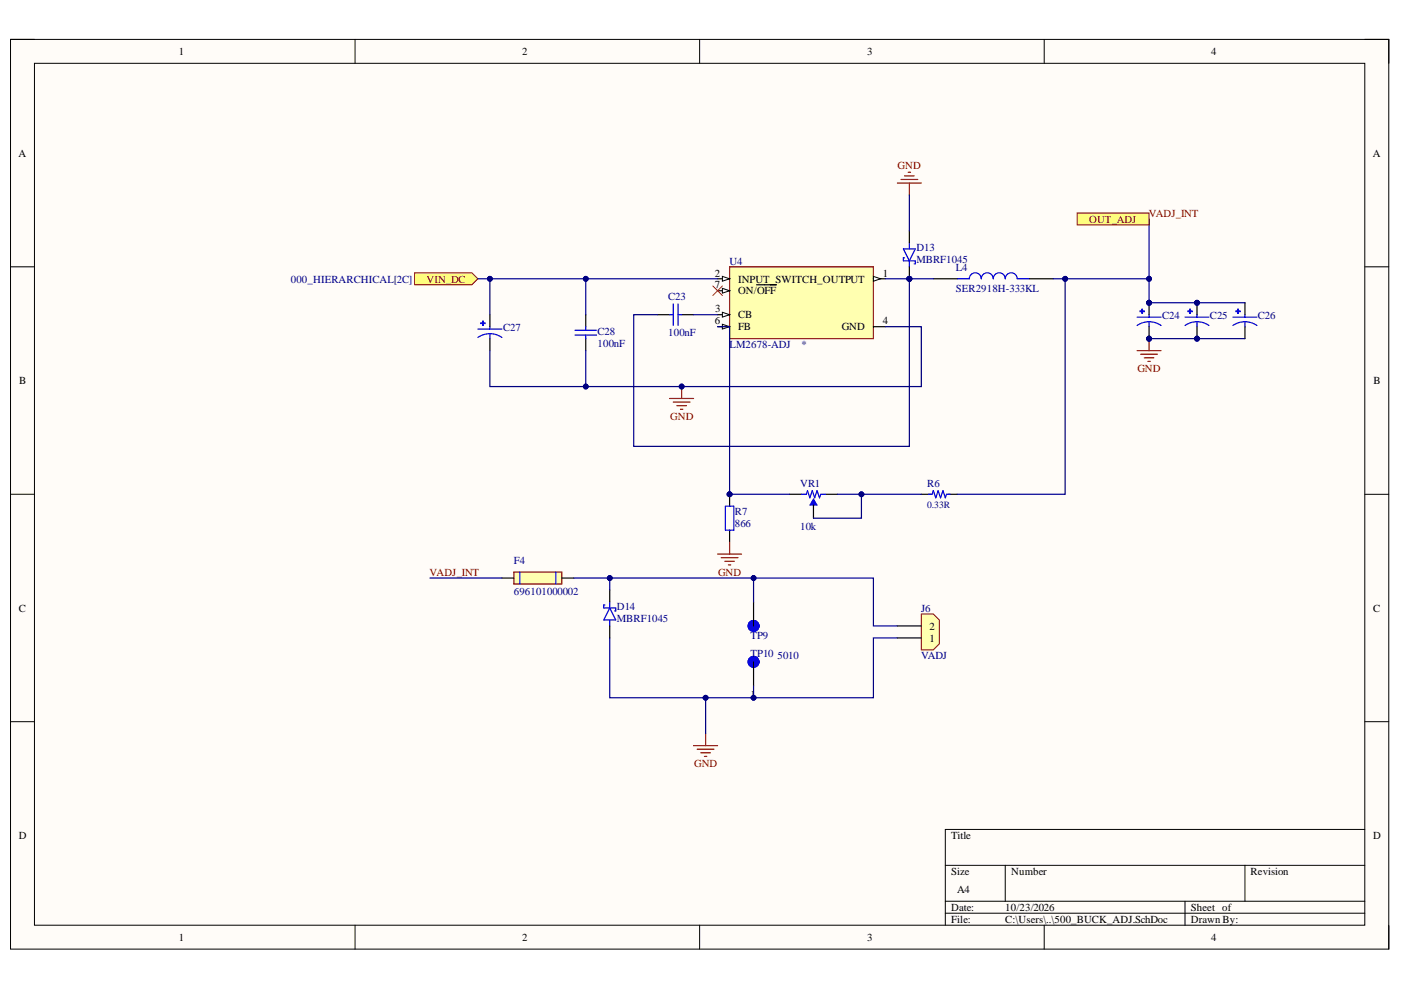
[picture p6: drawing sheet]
<svg xmlns="http://www.w3.org/2000/svg" width="297mm" height="210mm" viewBox="0 0 297 210" stroke-linecap="round" stroke-linejoin="round" font-family="sans-serif">
<defs><g id="words">
<g font-size="2.3">
<text x="37.9" y="11.7">1</text>
<text x="110.7" y="11.7">2</text>
<text x="183.9" y="11.7">3</text>
<text x="256.8" y="11.7">4</text>
<text x="3.9" y="33.3">A</text>
<text x="291" y="33.3">A</text>
<text x="151.6" y="58.6">2</text>
<text x="156.5" y="59.9">INPUT SWITCH_OUTPUT</text>
<text x="187.2" y="58.6">1</text>
<text x="151.6" y="61.2">7</text>
<text x="156.5" y="62.4">ON/OFF</text>
<text x="151.6" y="68.8">6</text>
<text x="151.7" y="66.2">3</text>
<text x="156.5" y="67.5">CB</text>
<text x="156.5" y="70">FB</text>
<text x="178.5" y="70">GND</text>
<text x="187.2" y="68.8">4</text>
<text x="4.1" y="81.4">B</text>
<text x="291.2" y="81.4">B</text>
<text x="4" y="129.7">C</text>
<text x="291.1" y="129.7">C</text>
<text x="197.1" y="136">1</text>
<text x="197.1" y="133.5">2</text>
<text x="159.1" y="147.9">1</text>
<text x="4" y="177.9">D</text>
<text x="201.6" y="177.9">Title</text>
<text x="291.1" y="177.9">D</text>
<text x="201.6" y="185.5">Size</text>
<text x="214.4" y="185.5">Number</text>
<text x="265.2" y="185.5">Revision</text>
<text x="202.9" y="189.3">A4</text>
<text x="201.6" y="193.1">Date:</text>
<text x="201.6" y="195.7">File:</text>
<text x="213.1" y="193.1">10/23/2026</text>
<text x="213.1" y="195.7">C:\Users\..\500_BUCK_ADJ.SchDoc</text>
<text x="252.5" y="193.1">Sheet of</text>
<text x="252.5" y="195.7">Drawn By:</text>
<text x="37.9" y="199.5">1</text>
<text x="110.7" y="199.5">2</text>
<text x="183.9" y="199.5">3</text>
<text x="256.8" y="199.5">4</text>
</g>
<g font-size="2.3" fill="#800000">
<text x="190.3" y="35.8">GND</text>
<text x="230.9" y="47.2">OUT_ADJ</text>
<text x="243.6" y="46">VADJ_INT</text>
<text x="90.4" y="59.9">VIN_DC</text>
<text x="241.1" y="78.9">GND</text>
<text x="142.1" y="89.1">GND</text>
<text x="91.1" y="122.1">VADJ_INT</text>
<text x="152.2" y="122.1">GND</text>
<text x="147.2" y="162.7">GND</text>
</g>
<g font-size="2.3" fill="#000080">
<text x="194.3" y="53.3">D13</text>
<text x="61.7" y="59.9">000_HIERARCHICAL[2C]</text>
<text x="154.7" y="56.1">U4</text>
<text x="194.3" y="55.8">MBRF1045</text>
<text x="202.7" y="57.4">L4</text>
<text x="141.7" y="63.7">C23</text>
<text x="202.7" y="61.9">SER2918H-333KL</text>
<text x="106.7" y="70.1">C27</text>
<text x="126.7" y="71.1">C28</text>
<text x="141.7" y="71.3">100nF</text>
<text x="246.4" y="67.6">C24</text>
<text x="256.5" y="67.6">C25</text>
<text x="266.7" y="67.6">C26</text>
<text x="126.7" y="73.6">100nF</text>
<text x="154.7" y="73.8">LM2678-ADJ</text>
<text x="169.9" y="73.8">*</text>
<text x="169.7" y="103.3">VR1</text>
<text x="196.6" y="103.3">R6</text>
<text x="155.8" y="109.2">R7</text>
<text x="155.8" y="111.7">866</text>
<text x="169.7" y="112.4">10k</text>
<text x="108.9" y="119.5">F4</text>
<text x="108.9" y="126.1">696101000002</text>
<text x="130.8" y="129.4">D14</text>
<text x="130.8" y="132">MBRF1045</text>
<text x="195.3" y="129.7">J6</text>
<text x="159.1" y="135.4">TP9</text>
<text x="159.1" y="139.2">TP10</text>
<text x="164.8" y="139.8">5010</text>
<text x="195.3" y="139.8">VADJ</text>
</g>
<text font-size="2" fill="#000080" x="196.6" y="107.6">0.33R</text>
</g></defs>
<path d="M2.2 8.4h292.2v192.8h-292.2z" fill-rule="evenodd" fill="#fffcf8"/>
<path d="M2.2 8.4h292.2v192.8h-292.2z" fill="none" stroke="#000" stroke-width=".21"/>
<path d="M7.3 13.4h282.1v182.8h-282.1z" fill-rule="evenodd" fill="#fffcf8"/>
<g fill="none" stroke="#000" stroke-width=".21">
<path d="M2.2 8.3h5.1M7.3 13.4h282.1v182.8h-282.1zM75.3 8.3v5.1M148.3 8.3v5.1M221.4 8.4v5M289.4 8.4h5v5M2.2 56.6h5.1M289.4 56.6h5M2.2 104.8h5.1M289.4 104.8h5M2.2 153h5.1M289.4 153h5"/>
<path d="M289.4 175.9h-89v20.3M75.3 196.2v5M148.3 196.2v5M200.4 183.5h89M200.4 191.1h89M200.4 193.6h89M213.1 183.5v7.6M221.4 196.2v5M251.2 191.1v5.1M264 183.5v7.6M294.4 196.2v5"/>
</g>
<path d="M154.7 56.6h30.5v15.2h-30.5z" fill-rule="evenodd" fill="#ffffb0"/>
<path d="M154.7 56.6h30.5v15.2h-30.5z" fill="none" stroke="#800000" stroke-width=".25"/>
<path d="M152.1 59.1h2.6" fill="none" stroke="#000" stroke-width=".25"/>
<path d="M153.2 58.6l1.5 .5-1.5 .5z" fill="#f8fcff"/>
<path d="M153.2 58.6l1.5 .5-1.5 .5z" fill="none" stroke="#000" stroke-width=".21"/>
<path d="M152.1 61.6h2.6" fill="none" stroke="#000" stroke-width=".25"/>
<path d="M153.2 61.1l1.5 .5-1.5 .6z" fill="#f8fcff"/>
<path d="M153.2 61.1l1.5 .5-1.5 .6z" fill="none" stroke="#000" stroke-width=".21"/>
<path d="M152.1 66.7h2.6M160.4 60.4h4.2" fill="none" stroke="#000" stroke-width=".25"/>
<path d="M153.2 66.2l1.5 .5-1.5 .5z" fill="#f8fcff"/>
<path d="M153.2 66.2l1.5 .5-1.5 .5z" fill="none" stroke="#000" stroke-width=".21"/>
<path d="M152.1 69.3h2.6" fill="none" stroke="#000" stroke-width=".25"/>
<path d="M153.2 68.8l1.5 .5-1.5 .5z" fill="#f8fcff"/>
<path d="M153.2 68.8l1.5 .5-1.5 .5z" fill="none" stroke="#000" stroke-width=".21"/>
<path d="M185.2 59.1h2.5" fill="none" stroke="#000" stroke-width=".25"/>
<path d="M185.2 58.6l1.5 .5-1.5 .5z" fill="#f8fcff"/>
<path d="M185.2 58.6l1.5 .5-1.5 .5z" fill="none" stroke="#000" stroke-width=".21"/>
<path d="M185.2 69.3h2.5" fill="none" stroke="#000" stroke-width=".25"/>
<path d="M87.9 57.8h12.2l1.2 1.3-1.2 1.3h-12.2z" fill-rule="evenodd" fill="#ffff80"/>
<path d="M87.9 57.8h12.2l1.2 1.3-1.2 1.3h-12.2z" fill="none" stroke="#800000" stroke-width=".21"/>
<path d="M102.3 68.1h.2v.9h-.2z" fill-rule="evenodd" fill="#00f"/>
<path d="M102.3 68.1h.2v.9h-.2z" fill="none" stroke="#00f" stroke-width=".25"/>
<path d="M102 68.5h.8v.1h-.8z" fill-rule="evenodd" fill="#00f"/>
<path d="M101.3 71.5a4.4 4.4 0 0 1 5.1 0M101.3 69.8h5.1M102 68.5h.8v.1h-.8zM103.9 69.3v.5M103.9 70.8v1M121.9 71h4.6M121.9 70h4.6M124.2 69.3v.7M124.2 71v.8" fill="none" stroke="#00f" stroke-width=".25"/>
<path d="M103.9 66.7v2.6M103.9 71.8v2.5M124.2 66.7v2.6M124.2 71.8v2.5" fill="none" stroke="#000" stroke-width=".25"/>
<path d="M142 84.5h5.1M142.7 85.2h3.6M143.5 86h2M144.3 86.8h.5M144.5 82v2.5" fill="none" stroke="#800000" stroke-width=".25"/>
<circle cx="144.5" cy="82" r=".51" fill="#000080"/>
<circle cx="144.5" cy="82" r=".51" fill="none" stroke="#000080" stroke-width=".21"/>
<path d="M139.4 66.7h2.6M144.5 66.7h2.6" fill="none" stroke="#000" stroke-width=".25"/>
<path d="M142 66.7h.7M142.7 64.4v4.6M143.8 66.7h.7M143.8 64.4v4.6" fill="none" stroke="#00f" stroke-width=".25"/>
<circle cx="192.8" cy="59.1" r=".51" fill="#000080"/>
<circle cx="192.8" cy="59.1" r=".51" fill="none" stroke="#000080" stroke-width=".21"/>
<path d="M191.5 52.8h2.6l-1.3 2.5zM191.8 54.7h-.3v.6h2.6v.6h-.3M192.8 51.5v1.3M192.8 55.3v1.3" fill="none" stroke="#00f" stroke-width=".25"/>
<path d="M192.8 49v2.5M192.8 56.6v2.5" fill="none" stroke="#000" stroke-width=".25"/>
<circle cx="192.8" cy="59.1" r=".51" fill="#000080"/>
<circle cx="192.8" cy="59.1" r=".51" fill="none" stroke="#000080" stroke-width=".21"/>
<path d="M190.3 38.8h5M191 38.1h3.6M191.8 37.3h2M192.5 36.5h.6M192.8 38.8v2.5M241.1 74.3h5.1M241.8 75.1h3.6M242.6 75.9h2M243.4 76.6h.5M243.6 71.8v2.5" fill="none" stroke="#800000" stroke-width=".25"/>
<path d="M203 59.1h2.5a1.27 1.27 0 0 1 1.3-1.3 1.27 1.27 0 0 1 1.2 1.3 1.27 1.27 0 0 1 1.3-1.3 1.27 1.27 0 0 1 1.3 1.3 1.27 1.27 0 0 1 1.3-1.3 1.27 1.27 0 0 1 1.2 1.3 1.27 1.27 0 0 1 1.3-1.3 1.27 1.27 0 0 1 1.3 1.3h2.5" fill="none" stroke="#00f" stroke-width=".25"/>
<path d="M197.9 59.1h5.1M218.2 59.1h5.1" fill="none" stroke="#000" stroke-width=".25"/>
<circle cx="243.6" cy="71.8" r=".51" fill="#000080"/>
<circle cx="243.6" cy="71.8" r=".51" fill="none" stroke="#000080" stroke-width=".21"/>
<path d="M108.9 121.3h10.2v2.5h-10.2z" fill-rule="evenodd" fill="#ffffb0"/>
<path d="M108.9 121.3h10.2v2.5h-10.2zM147.1 158.1h5M147.8 158.9h3.6M148.6 159.6h2M149.6 155.6v2.5M149.3 160.4h.6" fill="none" stroke="#800000" stroke-width=".25"/>
<path d="M110.2 121.3v2.5M117.8 121.3v2.5M128.3 128.3h-.3v.6h2.5v.6h-.2M129.3 128.9l1.2 2.5h-2.5zM129.3 127.6v1.3M129.3 131.4v1.3" fill="none" stroke="#00f" stroke-width=".25"/>
<path d="M106.4 122.6h2.5M119.1 122.6h2.6M129.3 125.1v2.5M129.3 132.7v2.6M159.8 127.6v5.1M159.8 140.3v5.1" fill="none" stroke="#000" stroke-width=".25"/>
<g fill="none" stroke="#00f" stroke-width="1.3">
<circle cx="159.8" cy="132.7" r=".63"/>
<circle cx="159.8" cy="140.3" r=".63"/>
</g>
<path d="M195.3 130.2h2.6l1.3 1.2v5.1l-1.3 1.3h-2.6z" fill-rule="evenodd" fill="#ffffb0"/>
<path d="M195.3 130.2h2.6l1.3 1.2v5.1l-1.3 1.3h-2.6z" fill="none" stroke="#980000" stroke-width=".21"/>
<path d="M167.4 104.8h2.5M175 104.8h2.6M190.3 135.3h5M190.3 132.7h5" fill="none" stroke="#000" stroke-width=".25"/>
<path d="M151.1 60.6l2.1 2.1M153.2 60.6l-2.1 2.1" fill="none" stroke="#f00" stroke-width=".21"/>
<path d="M172.5 105.8l.7 1.3h-1.5z" fill="#00f"/>
<path d="M172.5 105.8l.7 1.3h-1.5z" fill="none" stroke="#00f" stroke-width=".21"/>
<path d="M172.5 107.1v2.8M195.3 104.8h2.1M200.9 104.8h2.1" fill="none" stroke="#000" stroke-width=".25"/>
<path d="M169.9 104.8h1l.3-.8 .5 1.6 .5-1.6 .5 1.6M175 104.8h-1l-.2 .8-.6-1.6-.5 1.6M196.9 104.8h.7l.3-.8 .5 1.6 .5-1.6 .5 1.6 .5-1.6 .5 1.6 .3-.8h.7" fill="none" stroke="#00f" stroke-width=".25"/>
<circle cx="154.7" cy="104.8" r=".51" fill="#000080"/>
<circle cx="154.7" cy="104.8" r=".51" fill="none" stroke="#000080" stroke-width=".21"/>
<path d="M154.7 104.8v2.5M154.7 112.4v2.5" fill="none" stroke="#000" stroke-width=".25"/>
<circle cx="154.7" cy="104.8" r=".51" fill="#000080"/>
<circle cx="154.7" cy="104.8" r=".51" fill="none" stroke="#000080" stroke-width=".21"/>
<path d="M153.8 107.3h1.8v5.1h-1.8z" fill="none" stroke="#00f" stroke-width=".25"/>
<path d="M101.3 59.1h50.8" fill="none" stroke="#000080" stroke-width=".25"/>
<circle cx="124.2" cy="59.1" r=".51" fill="#000080"/>
<circle cx="124.2" cy="59.1" r=".51" fill="none" stroke="#000080" stroke-width=".21"/>
<circle cx="103.9" cy="59.1" r=".51" fill="#000080"/>
<circle cx="103.9" cy="59.1" r=".51" fill="none" stroke="#000080" stroke-width=".21"/>
<path d="M103.9 59.1v7.6" fill="none" stroke="#000080" stroke-width=".25"/>
<circle cx="103.9" cy="59.1" r=".51" fill="#000080"/>
<circle cx="103.9" cy="59.1" r=".51" fill="none" stroke="#000080" stroke-width=".21"/>
<path d="M124.2 59.1v7.6" fill="none" stroke="#000080" stroke-width=".25"/>
<circle cx="124.2" cy="59.1" r=".51" fill="#000080"/>
<circle cx="124.2" cy="59.1" r=".51" fill="none" stroke="#000080" stroke-width=".21"/>
<path d="M187.7 69.3h7.6v12.7h-91.4v-7.7" fill="none" stroke="#000080" stroke-width=".25"/>
<circle cx="124.2" cy="82" r=".51" fill="#000080"/>
<circle cx="124.2" cy="82" r=".51" fill="none" stroke="#000080" stroke-width=".21"/>
<circle cx="144.5" cy="82" r=".51" fill="#000080"/>
<circle cx="144.5" cy="82" r=".51" fill="none" stroke="#000080" stroke-width=".21"/>
<path d="M124.2 74.3v7.7" fill="none" stroke="#000080" stroke-width=".25"/>
<circle cx="124.2" cy="82" r=".51" fill="#000080"/>
<circle cx="124.2" cy="82" r=".51" fill="none" stroke="#000080" stroke-width=".21"/>
<path d="M187.7 59.1h5.1M147.1 66.7h5" fill="none" stroke="#000080" stroke-width=".25"/>
<circle cx="192.8" cy="59.1" r=".51" fill="#000080"/>
<circle cx="192.8" cy="59.1" r=".51" fill="none" stroke="#000080" stroke-width=".21"/>
<path d="M192.8 41.3v7.7M192.8 59.1h5.1" fill="none" stroke="#000080" stroke-width=".25"/>
<circle cx="192.8" cy="59.1" r=".51" fill="#000080"/>
<circle cx="192.8" cy="59.1" r=".51" fill="none" stroke="#000080" stroke-width=".21"/>
<path d="M243.6 59.1v5.1" fill="none" stroke="#000080" stroke-width=".25"/>
<circle cx="243.6" cy="64.2" r=".51" fill="#000080"/>
<circle cx="243.6" cy="64.2" r=".51" fill="none" stroke="#000080" stroke-width=".21"/>
<circle cx="243.6" cy="59.1" r=".51" fill="#000080"/>
<circle cx="243.6" cy="59.1" r=".51" fill="none" stroke="#000080" stroke-width=".21"/>
<path d="M91.2 122.6h15.2M129.3 122.6v2.5" fill="none" stroke="#000080" stroke-width=".25"/>
<circle cx="129.3" cy="122.6" r=".51" fill="#000080"/>
<circle cx="129.3" cy="122.6" r=".51" fill="none" stroke="#000080" stroke-width=".21"/>
<path d="M129.3 135.3v12.6h30.5v-2.5" fill="none" stroke="#000080" stroke-width=".25"/>
<circle cx="149.6" cy="147.9" r=".51" fill="#000080"/>
<circle cx="149.6" cy="147.9" r=".51" fill="none" stroke="#000080" stroke-width=".21"/>
<circle cx="159.8" cy="147.9" r=".51" fill="#000080"/>
<circle cx="159.8" cy="147.9" r=".51" fill="none" stroke="#000080" stroke-width=".21"/>
<path d="M149.6 147.9v7.7" fill="none" stroke="#000080" stroke-width=".25"/>
<circle cx="149.6" cy="147.9" r=".51" fill="#000080"/>
<circle cx="149.6" cy="147.9" r=".51" fill="none" stroke="#000080" stroke-width=".21"/>
<path d="M190.3 135.3h-5.1v12.6h-25.4" fill="none" stroke="#000080" stroke-width=".25"/>
<circle cx="159.8" cy="147.9" r=".51" fill="#000080"/>
<circle cx="159.8" cy="147.9" r=".51" fill="none" stroke="#000080" stroke-width=".21"/>
<path d="M159.8 122.6h25.4v10.1h5.1" fill="none" stroke="#000080" stroke-width=".25"/>
<circle cx="159.8" cy="122.6" r=".51" fill="#000080"/>
<circle cx="159.8" cy="122.6" r=".51" fill="none" stroke="#000080" stroke-width=".21"/>
<path d="M192.8 59.1v35.5h-58.4v-27.9h5" fill="none" stroke="#000080" stroke-width=".25"/>
<circle cx="192.8" cy="59.1" r=".51" fill="#000080"/>
<circle cx="192.8" cy="59.1" r=".51" fill="none" stroke="#000080" stroke-width=".21"/>
<path d="M243.6 46.4v12.7h-20.3" fill="none" stroke="#000080" stroke-width=".25"/>
<circle cx="225.8" cy="59.1" r=".51" fill="#000080"/>
<circle cx="225.8" cy="59.1" r=".51" fill="none" stroke="#000080" stroke-width=".21"/>
<circle cx="243.6" cy="59.1" r=".51" fill="#000080"/>
<circle cx="243.6" cy="59.1" r=".51" fill="none" stroke="#000080" stroke-width=".21"/>
<path d="M152.1 69.3h2.6v35.5h12.7" fill="none" stroke="#000080" stroke-width=".25"/>
<circle cx="154.7" cy="104.8" r=".51" fill="#000080"/>
<circle cx="154.7" cy="104.8" r=".51" fill="none" stroke="#000080" stroke-width=".21"/>
<path d="M177.6 104.8h17.7" fill="none" stroke="#000080" stroke-width=".25"/>
<circle cx="182.6" cy="104.8" r=".51" fill="#000080"/>
<circle cx="182.6" cy="104.8" r=".51" fill="none" stroke="#000080" stroke-width=".21"/>
<path d="M225.8 59.1v45.7h-22.8" fill="none" stroke="#000080" stroke-width=".25"/>
<circle cx="225.8" cy="59.1" r=".51" fill="#000080"/>
<circle cx="225.8" cy="59.1" r=".51" fill="none" stroke="#000080" stroke-width=".21"/>
<path d="M152.1 117.5h5.1M152.9 118.2h3.6M153.7 119h2M154.4 119.8h.5M154.7 114.9v2.6" fill="none" stroke="#800000" stroke-width=".25"/>
<circle cx="243.6" cy="64.2" r=".51" fill="#000080"/>
<circle cx="243.6" cy="64.2" r=".51" fill="none" stroke="#000080" stroke-width=".21"/>
<circle cx="243.6" cy="71.8" r=".51" fill="#000080"/>
<circle cx="243.6" cy="71.8" r=".51" fill="none" stroke="#000080" stroke-width=".21"/>
<path d="M242.1 65.6h.1v.8h-.1z" fill-rule="evenodd" fill="#00f"/>
<path d="M242.1 65.6h.1v.8h-.1z" fill="none" stroke="#00f" stroke-width=".25"/>
<path d="M241.7 65.9h.9v.2h-.9z" fill-rule="evenodd" fill="#00f"/>
<path d="M241.1 69a4.4 4.4 0 0 1 5.1 0M241.1 67.2h5.1M241.7 65.9h.9v.2h-.9zM243.6 66.7v.5M243.6 68.3v1" fill="none" stroke="#00f" stroke-width=".25"/>
<path d="M243.6 64.2v2.5" fill="none" stroke="#000" stroke-width=".25"/>
<circle cx="243.6" cy="64.2" r=".51" fill="#000080"/>
<circle cx="243.6" cy="64.2" r=".51" fill="none" stroke="#000080" stroke-width=".21"/>
<path d="M243.6 69.3v2.5" fill="none" stroke="#000" stroke-width=".25"/>
<circle cx="243.6" cy="71.8" r=".51" fill="#000080"/>
<circle cx="243.6" cy="71.8" r=".51" fill="none" stroke="#000080" stroke-width=".21"/>
<path d="M182.6 104.8v5.1h-10.1" fill="none" stroke="#000080" stroke-width=".25"/>
<circle cx="182.6" cy="104.8" r=".51" fill="#000080"/>
<circle cx="182.6" cy="104.8" r=".51" fill="none" stroke="#000080" stroke-width=".21"/>
<circle cx="253.8" cy="64.2" r=".51" fill="#000080"/>
<circle cx="253.8" cy="64.2" r=".51" fill="none" stroke="#000080" stroke-width=".21"/>
<circle cx="253.8" cy="71.8" r=".51" fill="#000080"/>
<circle cx="253.8" cy="71.8" r=".51" fill="none" stroke="#000080" stroke-width=".21"/>
<path d="M252.3 65.6h.1v.8h-.1z" fill-rule="evenodd" fill="#00f"/>
<path d="M252.3 65.6h.1v.8h-.1z" fill="none" stroke="#00f" stroke-width=".25"/>
<path d="M251.9 65.9h.9v.2h-.9z" fill-rule="evenodd" fill="#00f"/>
<path d="M251.2 69a4.4 4.4 0 0 1 5.1 0M251.2 67.2h5.1M251.9 65.9h.9v.2h-.9zM253.8 66.7v.5M253.8 68.3v1" fill="none" stroke="#00f" stroke-width=".25"/>
<path d="M253.8 64.2v2.5" fill="none" stroke="#000" stroke-width=".25"/>
<circle cx="253.8" cy="64.2" r=".51" fill="#000080"/>
<circle cx="253.8" cy="64.2" r=".51" fill="none" stroke="#000080" stroke-width=".21"/>
<path d="M253.8 69.3v2.5" fill="none" stroke="#000" stroke-width=".25"/>
<circle cx="253.8" cy="71.8" r=".51" fill="#000080"/>
<circle cx="253.8" cy="71.8" r=".51" fill="none" stroke="#000080" stroke-width=".21"/>
<path d="M262.4 65.6h.1v.8h-.1z" fill-rule="evenodd" fill="#00f"/>
<path d="M262.4 65.6h.1v.8h-.1z" fill="none" stroke="#00f" stroke-width=".25"/>
<path d="M262 65.9h.9v.2h-.9z" fill-rule="evenodd" fill="#00f"/>
<path d="M261.4 69a4.4 4.4 0 0 1 5.1 0M261.4 67.2h5.1M262 65.9h.9v.2h-.9zM264 66.7v.5M264 68.3v1" fill="none" stroke="#00f" stroke-width=".25"/>
<path d="M264 64.2v2.5M264 69.3v2.5" fill="none" stroke="#000" stroke-width=".25"/>
<path d="M243.6 64.2h20.4" fill="none" stroke="#000080" stroke-width=".25"/>
<circle cx="243.6" cy="64.2" r=".51" fill="#000080"/>
<circle cx="243.6" cy="64.2" r=".51" fill="none" stroke="#000080" stroke-width=".21"/>
<circle cx="253.8" cy="64.2" r=".51" fill="#000080"/>
<circle cx="253.8" cy="64.2" r=".51" fill="none" stroke="#000080" stroke-width=".21"/>
<path d="M243.6 71.8h20.4" fill="none" stroke="#000080" stroke-width=".25"/>
<circle cx="243.6" cy="71.8" r=".51" fill="#000080"/>
<circle cx="243.6" cy="71.8" r=".51" fill="none" stroke="#000080" stroke-width=".21"/>
<circle cx="253.8" cy="71.8" r=".51" fill="#000080"/>
<circle cx="253.8" cy="71.8" r=".51" fill="none" stroke="#000080" stroke-width=".21"/>
<path d="M121.7 122.6h38.1v5" fill="none" stroke="#000080" stroke-width=".25"/>
<circle cx="129.3" cy="122.6" r=".51" fill="#000080"/>
<circle cx="129.3" cy="122.6" r=".51" fill="none" stroke="#000080" stroke-width=".21"/>
<circle cx="159.8" cy="122.6" r=".51" fill="#000080"/>
<circle cx="159.8" cy="122.6" r=".51" fill="none" stroke="#000080" stroke-width=".21"/>
<path d="M228.4 45.2h15.2v2.5h-15.2z" fill-rule="evenodd" fill="#ffff80"/>
<path d="M228.4 45.2h15.2v2.5h-15.2z" fill="none" stroke="#800000" stroke-width=".21"/>
<use href="#words"/>
</svg>
